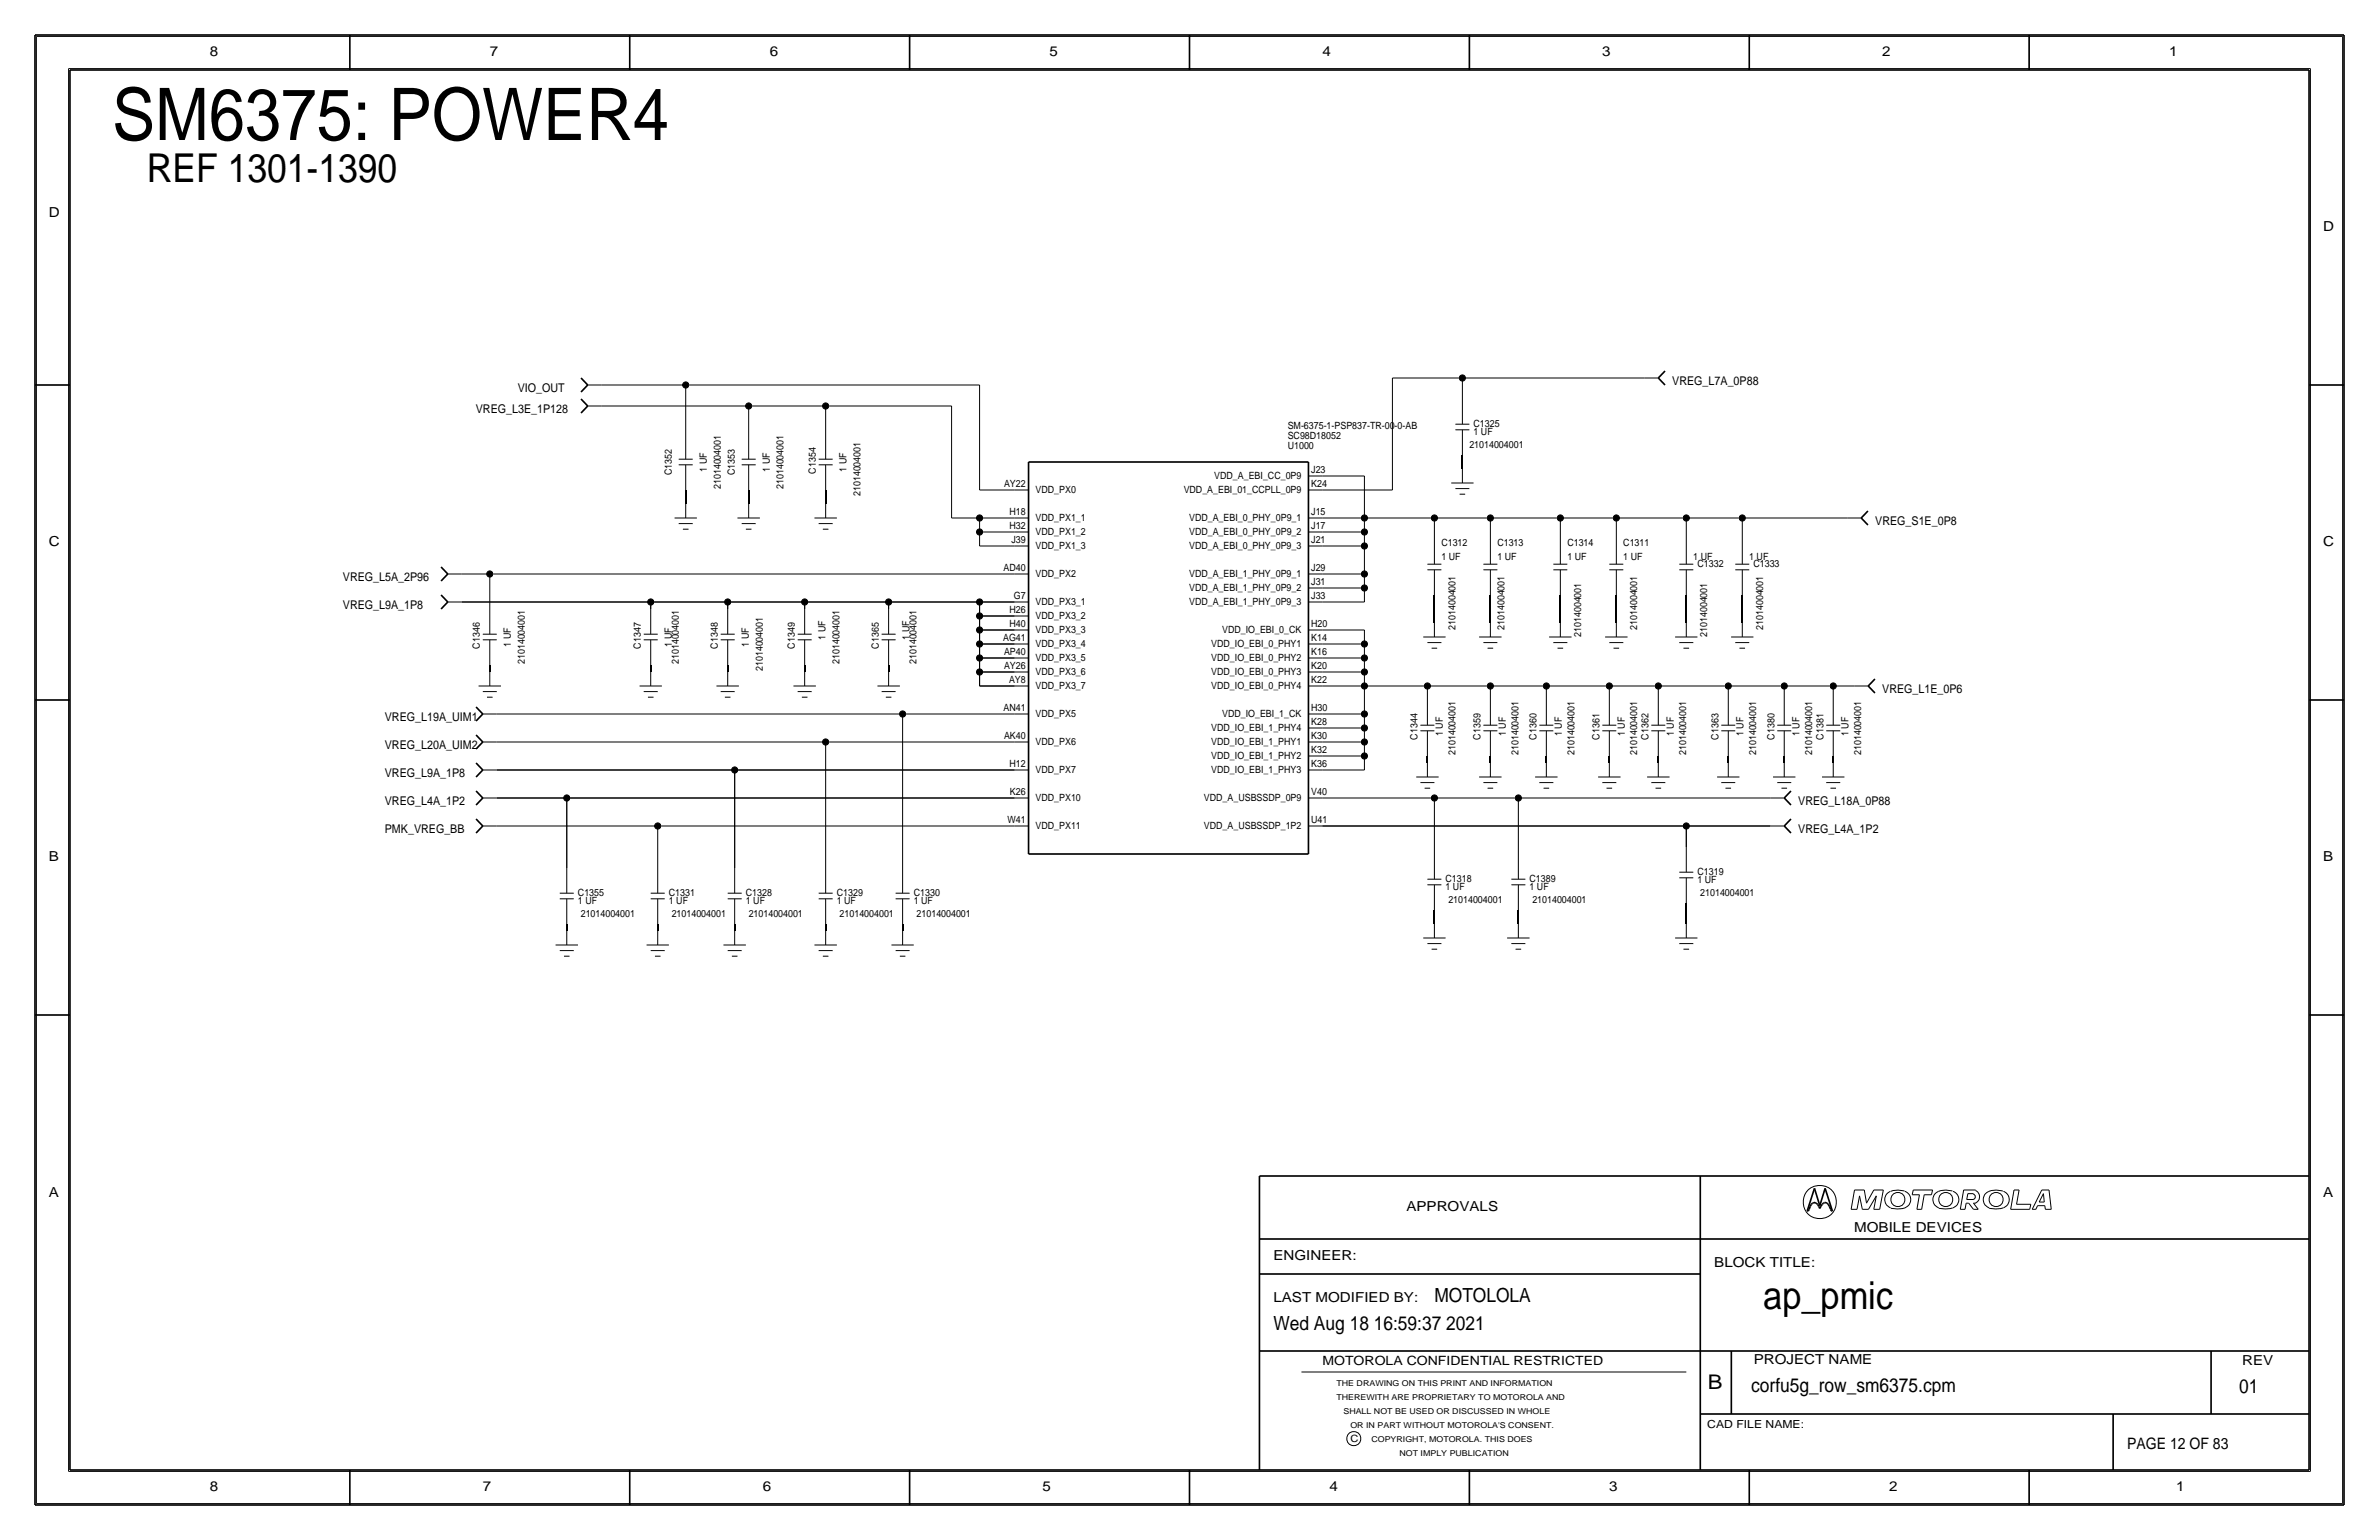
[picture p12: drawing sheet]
<svg xmlns="http://www.w3.org/2000/svg" width="432mm" height="279mm" viewBox="0 0 432 279" stroke-linecap="round" stroke-linejoin="round" font-family="sans-serif">
<defs><g id="words">
<text font-size="13.2" x="20.3" y="25.4">SM6375: POWER4</text>
<text font-size="7.2" x="26.7" y="33">REF 1301-1390</text>
<text font-size="7" x="320" y="237.5">ap_pmic</text>
<text font-size="3.7" x="310" y="252.1">B</text>
<g font-size="3.5">
<text x="260.3" y="236.2">MOTOLOLA</text>
<text x="231.1" y="241.3">Wed Aug 18 16:59:37 2021</text>
<text x="317.9" y="252.6">corfu5g_row_sm6375.cpm</text>
<text x="406.4" y="252.7">01</text>
</g>
<text font-size="2.9" x="386.1" y="262.9">PAGE 12 OF 83</text>
<g font-size="2.5">
<text x="38.1" y="10.2">8</text>
<text x="88.9" y="10.2">7</text>
<text x="139.7" y="10.2">6</text>
<text x="190.5" y="10.2">5</text>
<text x="240" y="10.2">4</text>
<text x="290.8" y="10.2">3</text>
<text x="341.6" y="10.2">2</text>
<text x="393.7" y="10.2">1</text>
<text x="8.9" y="39.4">D</text>
<text x="421.6" y="41.9">D</text>
<text x="8.9" y="99.1">C</text>
<text x="421.6" y="99.1">C</text>
<text x="8.9" y="156.2">B</text>
<text x="421.6" y="156.2">B</text>
<text x="8.9" y="217.2">A</text>
<text x="255.3" y="219.7">APPROVALS</text>
<text x="421.6" y="217.2">A</text>
<text x="336.5" y="223.5">MOBILE DEVICES</text>
<text x="231.1" y="228.6">ENGINEER:</text>
<text x="311.1" y="229.9">BLOCK TITLE:</text>
<text x="231.1" y="236.2">LAST MODIFIED BY:</text>
<text x="318.3" y="247.5">PROJECT NAME</text>
<text x="407" y="247.6">REV</text>
<text x="38.1" y="270.5">8</text>
<text x="87.6" y="270.5">7</text>
<text x="138.4" y="270.5">6</text>
<text x="189.2" y="270.5">5</text>
<text x="241.3" y="270.5">4</text>
<text x="292.1" y="270.5">3</text>
<text x="342.9" y="270.5">2</text>
<text x="395" y="270.5">1</text>
</g>
<text font-size="2.3" x="240" y="247.6">MOTOROLA CONFIDENTIAL RESTRICTED</text>
<g font-size="2.2">
<text x="94" y="71.1">VIO_OUT</text>
<text x="303.5" y="69.8">VREG_L7A_0P88</text>
<text x="86.4" y="74.9">VREG_L3E_1P128</text>
<text x="340.4" y="95.2">VREG_S1E_0P8</text>
<text x="62.2" y="105.4">VREG_L5A_2P96</text>
<text x="62.2" y="110.5">VREG_L9A_1P8</text>
<text x="341.6" y="125.7">VREG_L1E_0P6</text>
<text x="69.9" y="130.8">VREG_L19A_UIM1</text>
<text x="69.9" y="135.9">VREG_L20A_UIM2</text>
<text x="69.9" y="141">VREG_L9A_1P8</text>
<text x="69.9" y="146">VREG_L4A_1P2</text>
<text x="326.4" y="146">VREG_L18A_0P88</text>
<text x="69.8" y="151.1">PMK_VREG_BB</text>
<text x="326.4" y="151.1">VREG_L4A_1P2</text>
</g>
<text font-size="2" x="309.9" y="259.1">CAD FILE NAME:</text>
<g font-size="1.8">
<text x="233.7" y="77.8">SM-6375-1-PSP837-TR-00-0-AB</text>
<text x="267.5" y="77.5">C1325</text>
<text x="233.7" y="79.7">SC98D18052</text>
<text x="233.7" y="81.5">U1000</text>
<text x="266.7" y="81.3">21014004001</text>
<text x="267.5" y="79">1 UF</text>
<text x="121.9" y="86.2" transform="rotate(-90 121.9 86.2)">C1352</text>
<text x="128.3" y="85.6" transform="rotate(-90 128.3 85.6)">1 UF</text>
<text x="130.8" y="88.7" transform="rotate(-90 130.8 88.7)">21014004001</text>
<text x="133.4" y="86.2" transform="rotate(-90 133.4 86.2)">C1353</text>
<text x="139.7" y="85.6" transform="rotate(-90 139.7 85.6)">1 UF</text>
<text x="142.2" y="88.7" transform="rotate(-90 142.2 88.7)">21014004001</text>
<text x="148.1" y="85.9" transform="rotate(-90 148.1 85.9)">C1354</text>
<text x="153.7" y="85.6" transform="rotate(-90 153.7 85.6)">1 UF</text>
<text x="182.2" y="88.4">AY22</text>
<text x="188" y="89.5">VDD_PX0</text>
<text x="214.8" y="89.5">VDD_A_EBI_01_CCPLL_0P9</text>
<text x="220.4" y="87">VDD_A_EBI_CC_0P9</text>
<text x="238" y="85.9">J23</text>
<text x="238" y="88.4">K24</text>
<text x="156.2" y="90" transform="rotate(-90 156.2 90)">21014004001</text>
<text x="183.2" y="93.5">H18</text>
<text x="188" y="94.6">VDD_PX1_1</text>
<text x="215.8" y="94.6">VDD_A_EBI_0_PHY_0P9_1</text>
<text x="238" y="93.5">J15</text>
<text x="183.2" y="96">H32</text>
<text x="183.6" y="98.6">J39</text>
<text x="188" y="99.7">VDD_PX1_3</text>
<text x="188" y="97.1">VDD_PX1_2</text>
<text x="215.8" y="99.7">VDD_A_EBI_0_PHY_0P9_3</text>
<text x="215.8" y="97.1">VDD_A_EBI_0_PHY_0P9_2</text>
<text x="238" y="96">J17</text>
<text x="238" y="98.6">J21</text>
<text x="261.6" y="101.6">1 UF</text>
<text x="261.6" y="99.1">C1312</text>
<text x="271.8" y="99.1">C1313</text>
<text x="271.8" y="101.6">1 UF</text>
<text x="284.5" y="101.6">1 UF</text>
<text x="284.5" y="99.1">C1314</text>
<text x="294.6" y="101.6">1 UF</text>
<text x="294.6" y="99.1">C1311</text>
<text x="307.3" y="101.6">1 UF</text>
<text x="317.5" y="101.6">1 UF</text>
<text x="182.2" y="103.6">AD40</text>
<text x="188" y="104.8">VDD_PX2</text>
<text x="215.8" y="107.3">VDD_A_EBI_1_PHY_0P9_2</text>
<text x="215.8" y="104.7">VDD_A_EBI_1_PHY_0P9_1</text>
<text x="238" y="103.6">J29</text>
<text x="238" y="106.2">J31</text>
<text x="308.1" y="102.9">C1332</text>
<text x="318.3" y="102.9">C1333</text>
<text x="183.2" y="111.3">H26</text>
<text x="183.2" y="113.7">H40</text>
<text x="184" y="108.7">G7</text>
<text x="188" y="109.8">VDD_PX3_1</text>
<text x="188" y="112.3">VDD_PX3_2</text>
<text x="215.8" y="109.8">VDD_A_EBI_1_PHY_0P9_3</text>
<text x="238" y="113.7">H20</text>
<text x="238" y="108.7">J33</text>
<text x="87.1" y="117.7" transform="rotate(-90 87.1 117.7)">C1346</text>
<text x="92.7" y="117.3" transform="rotate(-90 92.7 117.3)">1 UF</text>
<text x="116.3" y="117.7" transform="rotate(-90 116.3 117.7)">C1347</text>
<text x="121.9" y="117.3" transform="rotate(-90 121.9 117.3)">1 UF</text>
<text x="130.3" y="117.7" transform="rotate(-90 130.3 117.7)">C1348</text>
<text x="135.9" y="117.3" transform="rotate(-90 135.9 117.3)">1 UF</text>
<text x="144.3" y="117.7" transform="rotate(-90 144.3 117.7)">C1349</text>
<text x="149.9" y="116" transform="rotate(-90 149.9 116)">1 UF</text>
<text x="159.5" y="117.7" transform="rotate(-90 159.5 117.7)">C1365</text>
<text x="165.1" y="116" transform="rotate(-90 165.1 116)">1 UF</text>
<text x="182.1" y="116.3">AG41</text>
<text x="182.2" y="118.8">AP40</text>
<text x="188" y="119.9">VDD_PX3_5</text>
<text x="188" y="114.9">VDD_PX3_3</text>
<text x="188" y="117.4">VDD_PX3_4</text>
<text x="219.9" y="117.4">VDD_IO_EBI_0_PHY1</text>
<text x="219.9" y="120">VDD_IO_EBI_0_PHY2</text>
<text x="221.8" y="114.9">VDD_IO_EBI_0_CK</text>
<text x="238" y="116.3">K14</text>
<text x="238" y="118.8">K16</text>
<text x="264.2" y="114.3" transform="rotate(-90 264.2 114.3)">21014004001</text>
<text x="273" y="114.3" transform="rotate(-90 273 114.3)">21014004001</text>
<text x="287" y="115.6" transform="rotate(-90 287 115.6)">21014004001</text>
<text x="297.2" y="114.3" transform="rotate(-90 297.2 114.3)">21014004001</text>
<text x="309.9" y="115.6" transform="rotate(-90 309.9 115.6)">21014004001</text>
<text x="320" y="114.3" transform="rotate(-90 320 114.3)">21014004001</text>
<text x="95.2" y="120.5" transform="rotate(-90 95.2 120.5)">21014004001</text>
<text x="123.2" y="120.5" transform="rotate(-90 123.2 120.5)">21014004001</text>
<text x="138.4" y="121.8" transform="rotate(-90 138.4 121.8)">21014004001</text>
<text x="152.4" y="120.5" transform="rotate(-90 152.4 120.5)">21014004001</text>
<text x="166.4" y="120.5" transform="rotate(-90 166.4 120.5)">21014004001</text>
<text x="182.2" y="121.4">AY26</text>
<text x="183.1" y="123.9">AY8</text>
<text x="188" y="125">VDD_PX3_7</text>
<text x="188" y="122.5">VDD_PX3_6</text>
<text x="219.9" y="122.5">VDD_IO_EBI_0_PHY3</text>
<text x="219.9" y="125.1">VDD_IO_EBI_0_PHY4</text>
<text x="238" y="124">K22</text>
<text x="238" y="121.4">K20</text>
<text x="182.2" y="129">AN41</text>
<text x="188" y="130.1">VDD_PX5</text>
<text x="221.8" y="130.1">VDD_IO_EBI_1_CK</text>
<text x="238" y="129">H30</text>
<text x="238" y="131.6">K28</text>
<text x="182.2" y="134.1">AK40</text>
<text x="188" y="135.2">VDD_PX6</text>
<text x="219.9" y="137.8">VDD_IO_EBI_1_PHY2</text>
<text x="219.9" y="132.7">VDD_IO_EBI_1_PHY4</text>
<text x="219.9" y="135.2">VDD_IO_EBI_1_PHY1</text>
<text x="238" y="134.1">K30</text>
<text x="238" y="136.7">K32</text>
<text x="257.3" y="134.2" transform="rotate(-90 257.3 134.2)">C1344</text>
<text x="261.9" y="133.6" transform="rotate(-90 261.9 133.6)">1 UF</text>
<text x="264.2" y="137" transform="rotate(-90 264.2 137)">21014004001</text>
<text x="268.7" y="134.2" transform="rotate(-90 268.7 134.2)">C1359</text>
<text x="273.3" y="133.6" transform="rotate(-90 273.3 133.6)">1 UF</text>
<text x="275.6" y="137" transform="rotate(-90 275.6 137)">21014004001</text>
<text x="278.9" y="134.2" transform="rotate(-90 278.9 134.2)">C1360</text>
<text x="283.5" y="133.6" transform="rotate(-90 283.5 133.6)">1 UF</text>
<text x="285.8" y="137" transform="rotate(-90 285.8 137)">21014004001</text>
<text x="290.3" y="134.2" transform="rotate(-90 290.3 134.2)">C1361</text>
<text x="294.9" y="133.6" transform="rotate(-90 294.9 133.6)">1 UF</text>
<text x="297.2" y="137" transform="rotate(-90 297.2 137)">21014004001</text>
<text x="299.2" y="134.2" transform="rotate(-90 299.2 134.2)">C1362</text>
<text x="303.8" y="133.6" transform="rotate(-90 303.8 133.6)">1 UF</text>
<text x="306.1" y="137" transform="rotate(-90 306.1 137)">21014004001</text>
<text x="311.9" y="134.2" transform="rotate(-90 311.9 134.2)">C1363</text>
<text x="316.5" y="133.6" transform="rotate(-90 316.5 133.6)">1 UF</text>
<text x="318.8" y="137" transform="rotate(-90 318.8 137)">21014004001</text>
<text x="322.1" y="134.2" transform="rotate(-90 322.1 134.2)">C1380</text>
<text x="326.6" y="133.6" transform="rotate(-90 326.6 133.6)">1 UF</text>
<text x="328.9" y="137" transform="rotate(-90 328.9 137)">21014004001</text>
<text x="331" y="134.2" transform="rotate(-90 331 134.2)">C1381</text>
<text x="335.5" y="133.6" transform="rotate(-90 335.5 133.6)">1 UF</text>
<text x="337.8" y="137" transform="rotate(-90 337.8 137)">21014004001</text>
<text x="183.2" y="139.2">H12</text>
<text x="188" y="140.3">VDD_PX7</text>
<text x="219.9" y="140.3">VDD_IO_EBI_1_PHY3</text>
<text x="238" y="139.2">K36</text>
<text x="182.9" y="149.4">W41</text>
<text x="183.3" y="144.3">K26</text>
<text x="188" y="145.4">VDD_PX10</text>
<text x="218.5" y="145.4">VDD_A_USBSSDP_0P9</text>
<text x="238" y="149.4">U41</text>
<text x="238" y="144.3">V40</text>
<text x="188" y="150.5">VDD_PX11</text>
<text x="218.5" y="150.5">VDD_A_USBSSDP_1P2</text>
<text x="262.4" y="160">C1318</text>
<text x="262.4" y="161.5">1 UF</text>
<text x="277.6" y="160">C1389</text>
<text x="277.6" y="161.5">1 UF</text>
<text x="308.1" y="158.8">C1319</text>
<text x="308.1" y="160.3">1 UF</text>
<text x="104.9" y="164.1">1 UF</text>
<text x="104.9" y="162.6">C1355</text>
<text x="105.4" y="166.4">21014004001</text>
<text x="121.4" y="164.1">1 UF</text>
<text x="121.4" y="162.6">C1331</text>
<text x="121.9" y="166.4">21014004001</text>
<text x="135.4" y="164.1">1 UF</text>
<text x="135.4" y="162.6">C1328</text>
<text x="135.9" y="166.4">21014004001</text>
<text x="151.9" y="164.1">1 UF</text>
<text x="151.9" y="162.6">C1329</text>
<text x="152.4" y="166.4">21014004001</text>
<text x="165.9" y="164.1">1 UF</text>
<text x="165.9" y="162.6">C1330</text>
<text x="166.4" y="166.4">21014004001</text>
<text x="262.9" y="163.8">21014004001</text>
<text x="278.1" y="163.8">21014004001</text>
<text x="308.6" y="162.6">21014004001</text>
<text x="245.1" y="261.6">C</text>
</g>
<g font-size="1.5">
<text x="242.6" y="251.5">THE DRAWING ON THIS PRINT AND INFORMATION</text>
<text x="242.6" y="254">THEREWITH ARE PROPRIETARY TO MOTOROLA AND</text>
<text x="243.8" y="256.5">SHALL NOT BE USED OR DISCUSSED IN WHOLE</text>
<text x="245.1" y="259.1">OR IN PART WITHOUT MOTOROLA'S CONSENT.</text>
<text x="248.9" y="261.6">COPYRIGHT, MOTOROLA. THIS DOES</text>
<text x="254" y="264.2">NOT IMPLY PUBLICATION</text>
</g>
</g></defs>
<!-- layer: Nets -->
<g fill="none" stroke="#000" stroke-width=".18">
<path d="M109.2 69.8h15.3zM109.2 73.7h26.7zM124.5 69.9v8.8zM124.5 69.8h53.3zM135.9 73.7h14zM135.9 73.7v5zM149.9 73.7v5zM149.9 73.7h22.8zM172.7 73.7v20.3zM177.8 69.8v19.1zM252.7 68.6v20.3zM252.7 68.6h12.7z"/>
<path d="M265.4 68.6h33zM265.4 68.6v3.8zM124.5 88.9v2.5zM135.9 88.9v2.5zM149.9 88.9v2.5zM172.7 94h5.1zM177.8 99.1h6.3zM177.8 96.5v2.6zM177.8 96.5h6.3zM177.8 94v2.5zM177.8 94h6.3zM177.8 88.9h6.3z"/>
<path d="M240 86.4h7.7zM240 94h7.7zM240 96.5h7.7zM240 99.1h7.7zM240 88.9h12.7zM247.6 86.4v7.6zM247.6 94h12.7zM247.6 94v2.5zM247.6 96.5v2.6zM247.6 99.1v5zM260.3 94v3.8zM260.3 94h10.2z"/>
<path d="M265.4 82.5v2.6zM270.5 94v3.8zM270.5 94h12.7zM283.2 94v3.8zM283.2 94h10.2zM293.4 94v3.8zM293.4 94h12.7zM306.1 94v3.8zM306.1 94h10.1zM316.2 94v3.8zM316.2 94h19.1zM83.8 109.2h34.3z"/>
<path d="M83.8 104.1h5.1zM88.9 104.1v6.4zM88.9 104.1h95.2zM118.1 109.2v1.3zM118.1 109.2h14zM132.1 109.2v1.3zM132.1 109.2h13.9zM146 109.2v1.3zM146.1 109.2h15.2zM161.3 109.2v1.3zM161.3 109.2h16.5zM177.8 119.4v2.5z"/>
<path d="M177.8 119.4h6.3zM177.8 116.8v2.6zM177.8 116.8h6.3zM177.8 114.3v2.5zM177.8 114.3h6.3zM177.8 111.8v2.5zM177.8 111.8h6.3zM177.8 109.2v2.6zM177.8 109.2h6.3zM240 114.3h7.7zM240 116.8h7.7zM240 119.4h7.7z"/>
<path d="M240 104.1h7.7zM240 106.7h7.7zM240 109.2h7.7zM247.6 114.3v2.5zM247.6 116.8v2.6zM247.6 119.4v2.5zM247.6 104.1v2.6zM247.6 106.7v2.5zM260.3 107.9v5.1zM270.5 107.9v5.1zM283.2 107.9v5.1zM293.4 107.9v5.1z"/>
<path d="M306.1 107.9v5.1zM316.2 107.9v5.1zM88.9 120.7v1.2zM90.2 134.6h59.7zM90.2 139.7h43.1zM90.2 129.5h73.6zM118.1 120.7v1.2zM132.1 120.7v1.2zM133.3 139.7h50.8zM133.3 139.7v17.8zM146 120.7v1.2zM149.9 134.6v22.9z"/>
<path d="M149.9 134.6h34.2zM161.3 120.7v1.2zM163.8 129.5v28zM163.8 129.5h20.3zM177.8 124.5h6.3zM177.8 121.9v2.6zM177.8 121.9h6.3zM240 129.5h7.6zM240 139.7h7.7zM240 137.2h7.7zM240 134.6h7.7zM240 132.1h7.7z"/>
<path d="M240 121.9h7.7zM240 124.5h7.7zM247.6 137.2v2.5zM247.6 134.6v2.6zM247.6 132.1v2.5zM247.6 129.5v2.6zM247.6 124.5v5zM247.6 121.9v2.6zM247.7 124.5h11.4zM259.1 137.2v1.2zM259.1 124.5v2.5zM259.1 124.5h11.4z"/>
<path d="M270.5 137.2v1.2zM270.5 124.5v2.5zM270.5 124.5h10.2zM280.7 137.2v1.2zM280.7 124.5v2.5zM280.7 124.5h11.4zM292.1 137.2v1.2zM292.1 124.5v2.5zM292.1 124.5h8.9zM301 137.2v1.2zM301 124.5v2.5zM301 124.5h12.7z"/>
<path d="M313.7 124.5h10.1zM313.7 137.2v1.2zM313.7 124.5v2.5zM323.8 137.2v1.2zM323.8 124.5v2.5zM323.9 124.5h8.8zM332.7 124.5h3.8zM332.7 137.2v1.2zM332.7 124.5v2.5zM90.2 149.9h29.2zM90.2 144.8h12.7zM102.9 144.8h81.2z"/>
<path d="M102.9 144.8v12.7zM119.4 149.9h64.7zM119.4 149.9v7.6zM240 149.9h66.1zM240 144.8h20.4zM260.3 144.8v10.1zM260.4 144.8h15.2zM275.6 144.8h45.7zM275.6 144.8v10.1zM306.1 149.9v3.8zM306.1 149.9h15.2zM102.9 167.6v1.3z"/>
<path d="M119.4 167.6v1.3zM133.3 167.6v1.3zM149.9 167.6v1.3zM163.8 167.6v1.3zM260.3 165.1v2.5zM275.6 165.1v2.5zM306.1 163.8v3.8z"/>
</g>
<g fill="#000" stroke="#000" stroke-width=".18">
<circle cx="124.5" cy="69.8" r=".56"/>
<circle cx="135.9" cy="73.7" r=".56"/>
<circle cx="149.9" cy="73.7" r=".56"/>
<circle cx="265.4" cy="68.6" r=".56"/>
<circle cx="177.8" cy="96.5" r=".56"/>
<circle cx="177.8" cy="94" r=".56"/>
<circle cx="247.7" cy="96.5" r=".56"/>
<circle cx="247.7" cy="94" r=".56"/>
<circle cx="247.7" cy="99.1" r=".56"/>
<circle cx="260.4" cy="94" r=".56"/>
<circle cx="270.5" cy="94" r=".56"/>
<circle cx="283.2" cy="94" r=".56"/>
<circle cx="293.4" cy="94" r=".56"/>
<circle cx="306.1" cy="94" r=".56"/>
<circle cx="316.2" cy="94" r=".56"/>
<circle cx="88.9" cy="104.1" r=".56"/>
<circle cx="118.1" cy="109.2" r=".56"/>
<circle cx="132.1" cy="109.2" r=".56"/>
<circle cx="146" cy="109.2" r=".56"/>
<circle cx="161.3" cy="109.2" r=".56"/>
<circle cx="177.8" cy="109.2" r=".56"/>
<circle cx="177.8" cy="114.3" r=".56"/>
<circle cx="177.8" cy="116.8" r=".56"/>
<circle cx="177.8" cy="111.8" r=".56"/>
<circle cx="177.8" cy="119.4" r=".56"/>
<circle cx="247.7" cy="119.4" r=".56"/>
<circle cx="247.7" cy="104.1" r=".56"/>
<circle cx="247.7" cy="106.7" r=".56"/>
<circle cx="247.7" cy="116.8" r=".56"/>
<circle cx="133.3" cy="139.7" r=".56"/>
<circle cx="149.9" cy="134.6" r=".56"/>
<circle cx="163.8" cy="129.5" r=".56"/>
<circle cx="177.8" cy="121.9" r=".56"/>
<circle cx="247.7" cy="137.2" r=".56"/>
<circle cx="247.7" cy="124.5" r=".56"/>
<circle cx="247.7" cy="121.9" r=".56"/>
<circle cx="247.7" cy="132.1" r=".56"/>
<circle cx="247.7" cy="129.5" r=".56"/>
<circle cx="247.7" cy="134.6" r=".56"/>
<circle cx="259.1" cy="124.5" r=".56"/>
<circle cx="270.5" cy="124.5" r=".56"/>
<circle cx="280.7" cy="124.5" r=".56"/>
<circle cx="292.1" cy="124.5" r=".56"/>
<circle cx="301" cy="124.5" r=".56"/>
<circle cx="313.7" cy="124.5" r=".56"/>
<circle cx="323.9" cy="124.5" r=".56"/>
<circle cx="332.7" cy="124.5" r=".56"/>
<circle cx="102.9" cy="144.8" r=".56"/>
<circle cx="119.4" cy="149.9" r=".56"/>
<circle cx="260.4" cy="144.8" r=".56"/>
<circle cx="275.6" cy="144.8" r=".56"/>
<circle cx="306.1" cy="149.9" r=".56"/>
</g>
<!-- layer: Components -->
<g fill="none" stroke="#000" stroke-width=".18">
<path d="M106.7 69.8h2.5zM106.7 73.7h2.5zM124.5 78.7v4.6zM135.9 78.7v4.6zM149.9 78.7v4.6zM264.2 78h2.5zM264.2 77h2.5zM265.4 78v4.5zM265.4 72.4v4.6zM298.4 68.6h2.6zM122.4 94h4.1zM123.2 83.3h2.5z"/>
<path d="M123.2 95h2.5zM123.2 84.3h2.5zM124 96h1zM124.5 84.3v4.6zM124.5 91.4v2.6zM133.9 94h4zM134.6 95h2.6zM134.6 83.3h2.6zM134.6 84.3h2.6zM135.4 96h1zM135.9 91.4v2.6zM135.9 84.3v4.6z"/>
<path d="M147.8 94h4.1zM148.6 95h2.5zM148.6 83.3h2.5zM148.6 84.3h2.5zM149.4 96h1zM149.9 91.4v2.6zM149.9 84.3v4.6zM184.1 99.1h2.6zM184.1 96.5h2.6zM184.1 94h2.6zM184.1 88.9h2.6zM237.5 88.9h2.5z"/>
<path d="M237.5 86.4h2.5zM237.5 99.1h2.5zM237.5 96.5h2.5zM237.5 94h2.5zM260.3 97.8v4.6zM263.4 87.6h4.1zM264.2 88.6h2.5zM264.9 89.7h1zM265.4 85.1v2.5zM270.5 97.8v4.6zM283.2 97.8v4.6zM293.4 97.8v4.6z"/>
<path d="M306.1 97.8v4.6zM316.2 97.8v4.6zM335.3 94h2.5zM81.3 104.1h2.5zM81.3 109.2h2.5zM87.6 116.1h2.6zM87.6 115.1h2.6zM88.9 116.1v4.6zM88.9 110.5v4.6zM116.8 115.1h2.6zM116.8 116.1h2.6zM118.1 116.1v4.6z"/>
<path d="M118.1 110.5v4.6zM130.8 116.1h2.5zM130.8 115.1h2.5zM132.1 116.1v4.6zM132.1 110.5v4.6zM144.8 116.1h2.5zM144.8 115.1h2.5zM146 116.1v4.6zM146 110.5v4.6zM160 115.1h2.6zM160 116.1h2.6zM161.3 116.1v4.6z"/>
<path d="M161.3 110.5v4.6zM184.1 119.4h2.6zM184.1 116.8h2.6zM184.1 114.3h2.6zM184.1 111.8h2.6zM184.1 109.2h2.6zM184.1 104.1h2.6zM237.5 119.4h2.5zM237.5 116.8h2.5zM237.5 109.2h2.5zM237.5 106.7h2.5zM237.5 104.1h2.5z"/>
<path d="M237.5 114.3h2.5zM258.3 115.6h4.1zM259.1 116.6h2.5zM259.1 102.4h2.5zM259.1 103.4h2.5zM259.8 117.6h1.1zM260.3 113v2.6zM260.3 103.4v4.5zM268.5 115.6h4zM269.2 103.4h2.6zM269.2 116.6h2.6zM269.2 102.4h2.6z"/>
<path d="M270 117.6h1zM270.5 113v2.6zM270.5 103.4v4.5zM281.2 115.6h4zM281.9 103.4h2.6zM281.9 102.4h2.6zM281.9 116.6h2.6zM282.7 117.6h1zM283.2 103.4v4.5zM283.2 113v2.6zM291.3 115.6h4.1zM292.1 103.4h2.5z"/>
<path d="M292.1 116.6h2.5zM292.1 102.4h2.5zM292.9 117.6h1zM293.4 113v2.6zM293.4 103.4v4.5zM304 115.6h4.1zM304.8 103.4h2.5zM304.8 116.6h2.5zM304.8 102.4h2.5zM305.6 117.6h1zM306.1 113v2.6zM306.1 103.4v4.5z"/>
<path d="M314.2 115.6h4.1zM315 103.4h2.5zM315 116.6h2.5zM315 102.4h2.5zM315.7 117.6h1zM316.2 113v2.6zM316.2 103.4v4.5zM86.9 124.5h4zM87.6 139.7h2.6zM87.6 134.6h2.6zM87.6 129.5h2.6zM87.6 125.5h2.6z"/>
<path d="M88.4 126.5h1zM88.9 121.9v2.6zM116.1 124.5h4zM116.8 125.5h2.6zM117.6 126.5h1zM118.1 121.9v2.6zM130 124.5h4.1zM130.8 125.5h2.5zM131.6 126.5h1zM132.1 121.9v2.6zM144 124.5h4.1zM144.8 125.5h2.5z"/>
<path d="M145.5 126.5h1.1zM146 121.9v2.6zM159.3 124.5h4zM160 125.5h2.6zM160.8 126.5h1zM161.3 121.9v2.6zM184.1 124.5h2.6zM184.1 121.9h2.6zM184.1 139.7h2.6zM184.1 129.5h2.6zM184.1 134.6h2.6zM237.5 139.7h2.5z"/>
<path d="M237.5 137.2h2.5zM237.5 134.6h2.5zM237.5 132.1h2.5zM237.5 124.5h2.5zM237.5 121.9h2.5zM237.5 129.5h2.5zM257.8 132.6h2.5zM257.8 131.6h2.5zM259.1 138.4v2.6zM259.1 132.6v4.6zM259.1 127v4.6zM269.2 132.6h2.6z"/>
<path d="M269.2 131.6h2.6zM270.5 132.6v4.6zM270.5 127v4.6zM270.5 138.4v2.6zM279.4 132.6h2.5zM279.4 131.6h2.5zM280.7 138.4v2.6zM280.7 132.6v4.6zM280.7 127v4.6zM290.8 131.6h2.6zM290.8 132.6h2.6zM292.1 138.4v2.6z"/>
<path d="M292.1 132.6v4.6zM292.1 127v4.6zM299.7 132.6h2.6zM299.7 131.6h2.6zM301 138.4v2.6zM301 132.6v4.6zM301 127v4.6zM312.4 132.6h2.6zM312.4 131.6h2.6zM313.7 138.4v2.6zM313.7 132.6v4.6zM313.7 127v4.6z"/>
<path d="M322.6 131.6h2.5zM322.6 132.6h2.5zM323.8 132.6v4.6zM323.8 127v4.6zM323.8 138.4v2.6zM331.5 132.6h2.5zM331.5 131.6h2.5zM332.7 138.4v2.6zM332.7 132.6v4.6zM332.7 127v4.6zM336.5 124.5h2.6zM87.6 149.9h2.6z"/>
<path d="M87.6 144.8h2.6zM102.9 157.5v4.6zM119.4 157.5v4.6zM133.3 157.5v4.6zM149.9 157.5v4.6zM163.8 157.5v4.6zM184.1 149.9h2.6zM184.1 144.8h2.6zM237.5 144.8h2.5zM237.5 149.9h2.5zM257 141h4.1zM257.8 142h2.5z"/>
<path d="M258.6 143h1zM259.1 159.5h2.5zM260.3 154.9v4.6zM268.5 141h4zM269.2 142h2.6zM270 143h1zM274.3 159.5h2.6zM275.6 154.9v4.6zM278.6 141h4.1zM279.4 142h2.5zM280.2 143h1zM290.1 141h4z"/>
<path d="M290.8 142h2.6zM291.6 143h1zM299 141h4zM299.7 142h2.6zM300.5 143h1zM304.8 159.3h2.5zM304.8 158.2h2.5zM306.1 159.3v4.5zM306.1 153.7v4.5zM311.7 141h4zM312.4 142h2.6zM313.2 143h1z"/>
<path d="M321.3 149.9h2.5zM321.3 144.8h2.5zM321.8 141h4.1zM322.6 142h2.5zM323.3 143h1.1zM330.7 141h4.1zM331.5 142h2.5zM332.2 143h1zM100.8 171.4h4.1zM101.6 163.1h2.5zM101.6 172.5h2.5zM101.6 162.1h2.5z"/>
<path d="M102.4 173.5h1zM102.9 168.9v2.5zM102.9 163.1v4.5zM117.3 171.4h4.1zM118.1 163.1h2.5zM118.1 162.1h2.5zM118.1 172.5h2.5zM118.9 173.5h1zM119.4 163.1v4.5zM119.4 168.9v2.5zM131.3 171.4h4.1zM132.1 163.1h2.5z"/>
<path d="M132.1 172.5h2.5zM132.1 162.1h2.5zM132.8 173.5h1.1zM133.3 168.9v2.5zM133.3 163.1v4.5zM147.8 171.4h4.1zM148.6 172.5h2.5zM148.6 162.1h2.5zM148.6 163.1h2.5zM149.4 173.5h1zM149.9 168.9v2.5zM149.9 163.1v4.5z"/>
<path d="M161.8 171.4h4.1zM162.6 163.1h2.5zM162.6 162.1h2.5zM162.6 172.5h2.5zM163.3 173.5h1zM163.8 163.1v4.5zM163.8 168.9v2.5zM258.3 170.2h4.1zM259.1 171.2h2.5zM259.1 160.5h2.5zM259.8 172.2h1.1zM260.3 167.6v2.6z"/>
<path d="M260.3 160.5v4.6zM273.6 170.2h4zM274.3 160.5h2.6zM274.3 171.2h2.6zM275.1 172.2h1zM275.6 167.6v2.6zM275.6 160.5v4.6zM304 170.2h4.1zM304.8 171.2h2.5zM305.6 172.2h1zM306.1 167.6v2.6z"/>
</g>
<g fill="none" stroke="#000" stroke-width=".3">
<path d="M105.5 68.6l1.2 1.3zM105.5 72.4l1.2 1.3zM106.7 69.8l-1.2 1.3zM106.7 73.7l-1.2 1.2zM301 68.6l1.2 1.3zM302.2 67.3l-1.2 1.3zM186.7 83.8h50.8zM186.7 83.8v71.1zM237.5 83.8v71.1zM337.8 94l1.2 1.3zM339 92.7l-1.2 1.3zM80.1 102.9l1.2 1.2z"/>
<path d="M80.1 107.9l1.2 1.3zM81.3 104.1l-1.2 1.3zM81.3 109.2l-1.2 1.3zM86.4 138.4l1.2 1.3zM86.4 133.3l1.2 1.3zM86.4 128.3l1.2 1.2zM87.6 139.7l-1.2 1.3zM87.6 134.6l-1.2 1.3zM87.6 129.5l-1.2 1.3zM339.1 124.5l1.2 1.2zM340.3 123.2l-1.2 1.3zM86.4 148.6l1.2 1.3z"/>
<path d="M86.4 143.5l1.2 1.3zM87.6 149.9l-1.2 1.2zM87.6 144.8l-1.2 1.2zM186.7 154.9h50.8zM323.8 149.9l1.3 1.2zM323.8 144.8l1.3 1.2zM325.1 148.6l-1.3 1.3zM325.1 143.5l-1.3 1.3z"/>
</g>
<!-- layer: Page Border and Title Block -->
<g fill="none" stroke="#000" stroke-width=".3">
<path d="M6.3 6.4v266.7zM6.4 6.4h419zM12.7 12.7h406.4zM12.7 12.7v254zM63.5 6.4v6.3zM114.3 6.4v6.3zM165.1 6.4v6.3zM215.9 6.3v6.4zM266.7 6.4v6.3zM317.5 6.4v6.3zM368.3 6.4v6.3zM419.1 12.7v254z"/>
<path d="M425.4 6.4v266.7zM6.3 69.8h6.4zM419.1 69.8h6.3zM6.3 127h6.4zM419.1 127h6.3zM6.3 184.1h6.4zM419.1 184.1h6.3zM228.6 213.4v53.3zM228.6 213.4h190.5zM308.6 213.4v53.3zM328 219.7h.2zM328.4 219.4l-.2 .3z"/>
<path d="M328.6 218.8l-.2 .6zM328.8 218.5l-.2 .3zM329 218.3l.2-.1zM329 218.3l-.2 .2zM329.2 218.2h.2zM329.3 215.6l-1.3 4.1zM329.3 215.6l1 3.1zM329.4 218.2l.2 .1zM329.6 218.3l.3 .2zM329.9 218.5l.2 .3zM330.1 218.8l.2 .5zM330.5 218.8l-.2 .5z"/>
<path d="M330.8 218.5l-.3 .3zM331 218.3l-.2 .2zM331 218.3l.2-.1zM331.2 218.2h.2zM331.3 215.6l1.3 4.1zM331.3 215.6l-1 3.1zM331.4 218.2l.2 .1zM331.6 218.3l.2 .2zM331.8 218.5l.2 .3zM332 218.8l.3 .6zM332.3 219.4l.1 .3zM332.4 219.7h.2z"/>
<path d="M228.6 231.1h80zM228.6 224.8h190.5zM228.6 245.1h190.5zM308.6 256.5h110.5zM314.2 245.1v11.4zM383.5 256.5v10.2zM401.3 245.1v11.4zM6.4 273h419zM12.7 266.7h406.4zM63.5 266.7v6.4zM114.3 266.7v6.4zM165.1 266.7v6.4z"/>
<path d="M215.9 266.7v6.3zM266.7 266.7v6.4zM317.5 266.7v6.4zM368.3 266.7v6.4z"/>
</g>
<g fill="none" stroke="#000" stroke-width=".18">
<path d="M6.6 6.6h418.6zM6.6 6.6v266.2zM12.4 12.4v254.6zM12.4 12.4h407zM419.4 12.4v254.6zM425.2 6.6v266.2zM336 219.4h1.1zM336.6 215.9h1.8zM336.6 215.9l-.6 3.5zM337.5 217l-.4 2.4zM337.5 217l.5 2.4zM338 219.4h1.1z"/>
<path d="M338.4 215.9l.4 2.4zM340.1 219.4h1.1zM340.1 215.9h1.7zM340.1 215.9l-1.3 2.4zM340.6 217l-1.5 2.4zM340.6 217l-.5 2.4zM341.8 215.9l-.6 3.5zM343.1 216.2a1.6 1.6 0 0 0-1 1.5 1.6 1.6 0 0 0 1.1 1.5M345.7 216.1h-.2a4 4 0 0 0-2.3 .1M345.7 216.2a1.59 1.59 0 0 1 1.1 1.5 1.59 1.59 0 0 1-1.1 1.5 5.1 5.1 0 0 1-2.5 0M347.1 216.8h1.3zM347.3 215.9l-.2 .9z"/>
<path d="M347.3 215.9h3.5zM347.9 219.4h.9zM348.4 216.8l-.5 2.6zM349.2 216.8l-.4 2.6zM349.2 216.8h1.4zM350.8 215.9l-.2 .9zM354.4 216.1a3.1 3.1 0 0 0-3.3 .7 1.62 1.62 0 0 0 .8 2.4M354.4 219.2a5.1 5.1 0 0 1-2.5 0M354.5 216.2a1.59 1.59 0 0 1 1 1.5 1.59 1.59 0 0 1-1 1.5M355.8 219.4h.9zM356.4 215.9h2.2zM356.4 215.9l-.6 3.5z"/>
<path d="M356.9 218.3l-.2 1.1zM356.9 218.3h.4zM357 217.6h1.2zM357.2 216.6l-.2 1zM357.2 216.6h1zM357.3 218.3l.9 1.1zM358.1 216.7a.5 .5 0 0 1 .4 .4 .5 .5 0 0 1-.4 .5M358.2 218.3l.9 1.1zM358.2 218.3h.4zM358.2 219.4h.9zM358.5 216a1.24 1.24 0 0 1 .8 1.1 1.24 1.24 0 0 1-.8 1.2M363.5 216.1a3.1 3.1 0 0 0-3.3 .7 1.62 1.62 0 0 0 .8 2.4"/>
<path d="M363.6 219.2a5.1 5.1 0 0 1-2.6 0M363.6 216.2a1.59 1.59 0 0 1 1.1 1.5 1.59 1.59 0 0 1-1.1 1.5M364.9 219.4h3.5zM365.6 215.9l-.7 3.5zM365.6 215.9h.9zM366 218.5h2.6zM366.5 215.9l-.5 2.6zM368.6 218.5l-.2 .9zM368.9 219.4h.6zM369.8 218.7h1.3zM369.8 218.7l-.3 .7zM370.1 218.1h.9z"/>
<path d="M370.6 215.9l-1.7 3.5zM370.6 215.9h1.3zM370.9 216.6l-.8 1.5zM370.9 216.6l.1 1.5zM371.1 218.7l.1 .7zM371.2 219.4h1.1zM371.9 215.9l.4 3.5zM236.2 248.9h69.9zM6.6 272.8h418.6zM12.4 267h407z"/>
<circle cx="330.3" cy="218.1" r="3"/>
<circle cx="344.5" cy="217.6" r="1.28"/>
<circle cx="353.2" cy="217.6" r="1.28"/>
<circle cx="362.3" cy="217.6" r="1.28"/>
<circle cx="245.7" cy="261" r="1.28"/>
</g>
<use href="#words"/>
</svg>
